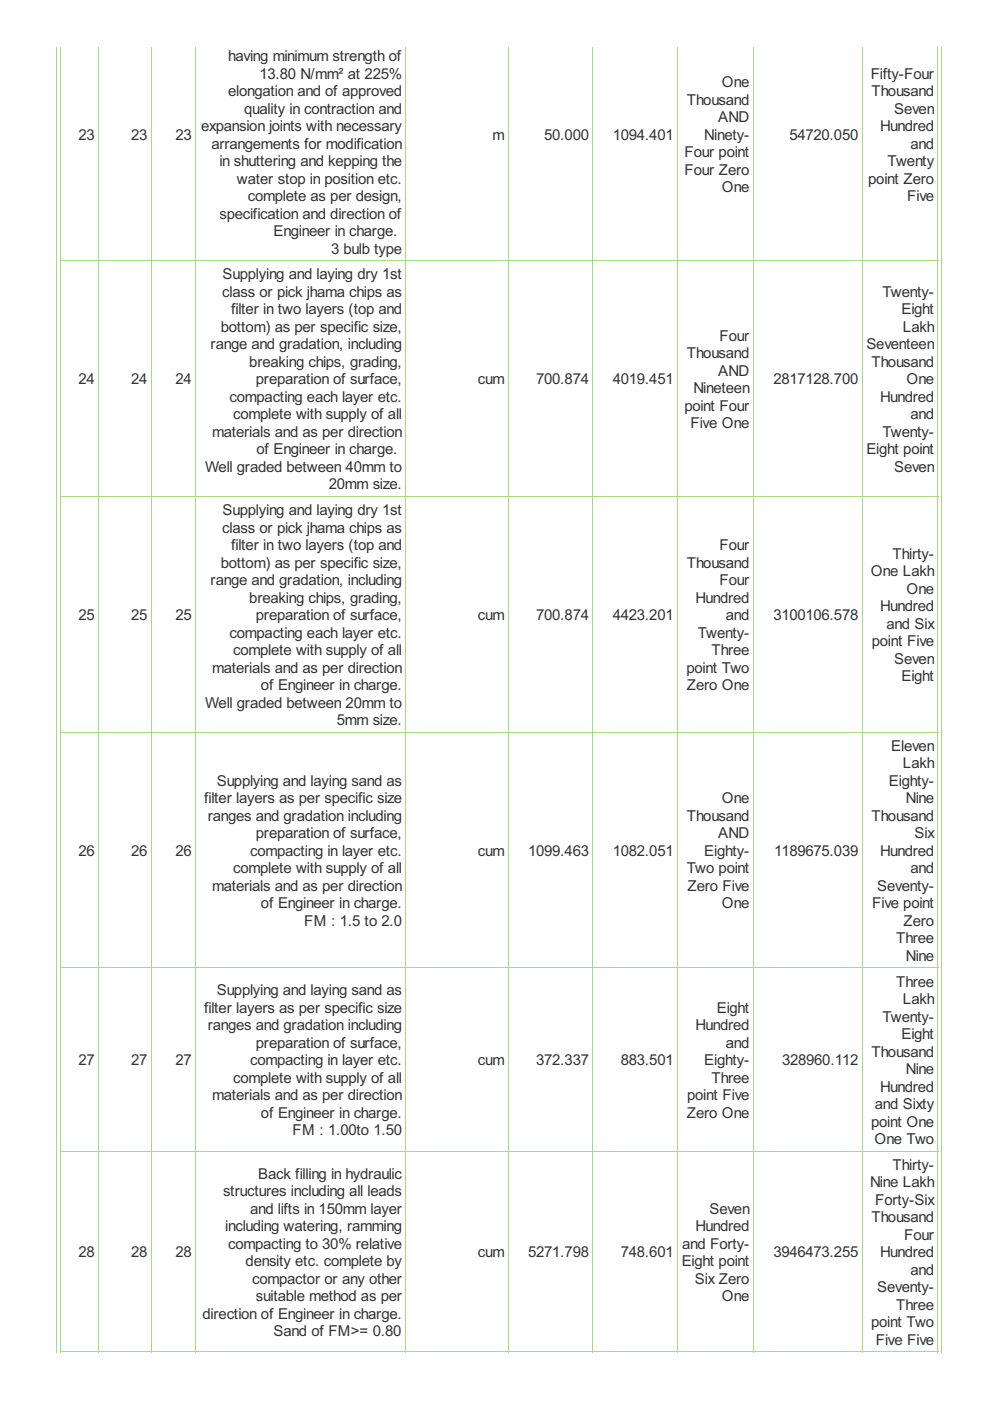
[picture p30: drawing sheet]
<svg xmlns="http://www.w3.org/2000/svg" width="210mm" height="297mm" viewBox="0 0 210 297" stroke-linecap="round" stroke-linejoin="round" font-family="sans-serif">
<defs><g id="words">
<g font-size="3.6" fill="#333">
<text x="48.4" y="12.9">having minimum strength of</text>
<text x="55" y="16.6">13.80 N/mm² at 225%</text>
<text x="184.6" y="16.6">Fifty-Four</text>
<text x="48.4" y="20.4">elongation and of approved</text>
<text x="145.6" y="22.2">Thousand</text>
<text x="153" y="18.5">One</text>
<text x="184.8" y="20.4">Thousand</text>
<text x="16.6" y="29.6">23</text>
<text x="27.8" y="29.6">23</text>
<text x="37.2" y="29.6">23</text>
<text x="42.6" y="27.8">expansion joints with necessary</text>
<text x="51.8" y="24.1">quality in contraction and</text>
<text x="104.4" y="29.6">m</text>
<text x="115.4" y="29.6">50.000</text>
<text x="129.9" y="29.6">1094.401</text>
<text x="149.3" y="29.6">Ninety-</text>
<text x="152.3" y="25.9">AND</text>
<text x="167.4" y="29.6">54720.050</text>
<text x="186.6" y="27.8">Hundred</text>
<text x="189.6" y="24.1">Seven</text>
<text x="44.8" y="31.5">arrangements for modification</text>
<text x="46.5" y="35.2">in shuttering and kepping the</text>
<text x="145.2" y="33.4">Four point</text>
<text x="188.2" y="35.2">Twenty</text>
<text x="193.1" y="31.5">and</text>
<text x="50.2" y="38.9">water stop in position etc.</text>
<text x="145.2" y="37.1">Four Zero</text>
<text x="153" y="40.8">One</text>
<text x="184.1" y="38.9">point Zero</text>
<text x="46.5" y="46.4">specification and direction of</text>
<text x="52.6" y="42.6">complete as per design,</text>
<text x="192.4" y="42.6">Five</text>
<text x="58" y="50.1">Engineer in charge.</text>
<text x="70.2" y="53.8">3 bulb type</text>
<text x="47.2" y="59.2">Supplying and laying dry 1st</text>
<text x="47.1" y="62.9">class or pick jhama chips as</text>
<text x="187.1" y="62.9">Twenty-</text>
<text x="46.8" y="70.3">bottom) as per specific size,</text>
<text x="49" y="66.6">filter in two layers (top and</text>
<text x="191.1" y="66.6">Eight</text>
<text x="191.4" y="70.3">Lakh</text>
<text x="44.7" y="74.1">range and gradation, including</text>
<text x="52.9" y="77.8">breaking chips, grading,</text>
<text x="145.6" y="75.9">Thousand</text>
<text x="152.6" y="72.2">Four</text>
<text x="183.7" y="74.1">Seventeen</text>
<text x="184.8" y="77.8">Thousand</text>
<text x="16.6" y="81.5">24</text>
<text x="27.8" y="81.5">24</text>
<text x="37.2" y="81.5">24</text>
<text x="54.3" y="81.5">preparation of surface,</text>
<text x="101.3" y="81.5">cum</text>
<text x="113.7" y="81.5">700.874</text>
<text x="129.9" y="81.5">4019.451</text>
<text x="147" y="83.3">Nineteen</text>
<text x="152.3" y="79.6">AND</text>
<text x="164" y="81.5">2817128.700</text>
<text x="192.2" y="81.5">One</text>
<text x="48.7" y="85.2">compacting each layer etc.</text>
<text x="49.5" y="88.9">complete with supply of all</text>
<text x="145.1" y="87.1">point Four</text>
<text x="186.6" y="85.2">Hundred</text>
<text x="193.1" y="88.9">and</text>
<text x="45" y="92.6">materials and as per direction</text>
<text x="146.4" y="90.8">Five One</text>
<text x="187.1" y="92.6">Twenty-</text>
<text x="43.5" y="100.1">Well graded between 40mm to</text>
<text x="54.4" y="96.3">of Engineer in charge.</text>
<text x="183.7" y="96.3">Eight point</text>
<text x="189.6" y="100.1">Seven</text>
<text x="69.7" y="103.8">20mm size.</text>
<text x="47.1" y="112.9">class or pick jhama chips as</text>
<text x="47.2" y="109.2">Supplying and laying dry 1st</text>
<text x="49" y="116.6">filter in two layers (top and</text>
<text x="152.6" y="116.6">Four</text>
<text x="189.3" y="118.5">Thirty-</text>
<text x="44.7" y="124">range and gradation, including</text>
<text x="46.8" y="120.3">bottom) as per specific size,</text>
<text x="145.6" y="120.3">Thousand</text>
<text x="152.6" y="124">Four</text>
<text x="184.6" y="122.2">One Lakh</text>
<text x="192.2" y="125.9">One</text>
<text x="16.6" y="131.5">25</text>
<text x="27.8" y="131.5">25</text>
<text x="37.2" y="131.5">25</text>
<text x="52.9" y="127.8">breaking chips, grading,</text>
<text x="54.3" y="131.5">preparation of surface,</text>
<text x="101.3" y="131.5">cum</text>
<text x="113.7" y="131.5">700.874</text>
<text x="129.9" y="131.5">4423.201</text>
<text x="147.5" y="127.8">Hundred</text>
<text x="153.9" y="131.5">and</text>
<text x="164" y="131.5">3100106.578</text>
<text x="186.6" y="129.6">Hundred</text>
<text x="48.7" y="135.2">compacting each layer etc.</text>
<text x="147.9" y="135.2">Twenty-</text>
<text x="184.9" y="137.1">point Five</text>
<text x="188" y="133.3">and Six</text>
<text x="45" y="142.6">materials and as per direction</text>
<text x="49.5" y="138.9">complete with supply of all</text>
<text x="145.6" y="142.6">point Two</text>
<text x="150.9" y="138.9">Three</text>
<text x="189.6" y="140.8">Seven</text>
<text x="55.3" y="146.3">of Engineer in charge.</text>
<text x="145.6" y="146.3">Zero One</text>
<text x="191.1" y="144.5">Eight</text>
<text x="43.5" y="150">Well graded between 20mm to</text>
<text x="71.4" y="153.8">5mm size.</text>
<text x="188.9" y="159.2">Eleven</text>
<text x="45.9" y="166.6">Supplying and laying sand as</text>
<text x="188.5" y="166.6">Eighty-</text>
<text x="191.4" y="162.9">Lakh</text>
<text x="43.3" y="170.3">filter layers as per specific size</text>
<text x="153" y="170.3">One</text>
<text x="192" y="170.3">Nine</text>
<text x="44" y="174">ranges and gradation including</text>
<text x="54.3" y="177.8">preparation of surface,</text>
<text x="145.6" y="174">Thousand</text>
<text x="152.3" y="177.8">AND</text>
<text x="184.8" y="174">Thousand</text>
<text x="193.9" y="177.8">Six</text>
<text x="16.6" y="181.5">26</text>
<text x="27.8" y="181.5">26</text>
<text x="37.2" y="181.5">26</text>
<text x="49.5" y="185.2">complete with supply of all</text>
<text x="53" y="181.5">compacting in layer etc.</text>
<text x="101.3" y="181.5">cum</text>
<text x="112" y="181.5">1099.463</text>
<text x="129.9" y="181.5">1082.051</text>
<text x="145.6" y="185.2">Two point</text>
<text x="149.3" y="181.5">Eighty-</text>
<text x="164.1" y="181.5">1189675.039</text>
<text x="186.6" y="181.5">Hundred</text>
<text x="193.1" y="185.2">and</text>
<text x="45" y="188.9">materials and as per direction</text>
<text x="145.8" y="188.9">Zero Five</text>
<text x="186" y="188.9">Seventy-</text>
<text x="55.3" y="192.6">of Engineer in charge.</text>
<text x="64.5" y="196.3">FM : 1.5 to 2.0</text>
<text x="153" y="192.6">One</text>
<text x="184.9" y="192.6">Five point</text>
<text x="191.6" y="196.3">Zero</text>
<text x="190" y="200">Three</text>
<text x="192" y="203.8">Nine</text>
<text x="190" y="209.2">Three</text>
<text x="43.3" y="214.7">filter layers as per specific size</text>
<text x="45.9" y="211">Supplying and laying sand as</text>
<text x="152" y="214.7">Eight</text>
<text x="191.4" y="212.9">Lakh</text>
<text x="44" y="218.5">ranges and gradation including</text>
<text x="147.5" y="218.5">Hundred</text>
<text x="187.1" y="216.6">Twenty-</text>
<text x="191.1" y="220.3">Eight</text>
<text x="16.6" y="225.9">27</text>
<text x="27.8" y="225.9">27</text>
<text x="37.2" y="225.9">27</text>
<text x="53" y="225.9">compacting in layer etc.</text>
<text x="54.3" y="222.2">preparation of surface,</text>
<text x="101.3" y="225.9">cum</text>
<text x="113.7" y="225.9">372.337</text>
<text x="131.6" y="225.9">883.501</text>
<text x="149.3" y="225.9">Eighty-</text>
<text x="153.9" y="222.2">and</text>
<text x="165.8" y="225.9">328960.112</text>
<text x="184.8" y="224">Thousand</text>
<text x="192" y="227.7">Nine</text>
<text x="45" y="233.3">materials and as per direction</text>
<text x="49.5" y="229.6">complete with supply of all</text>
<text x="145.7" y="233.3">point Five</text>
<text x="150.9" y="229.6">Three</text>
<text x="186.6" y="231.5">Hundred</text>
<text x="55.3" y="237">of Engineer in charge.</text>
<text x="145.6" y="237">Zero One</text>
<text x="184.7" y="238.9">point One</text>
<text x="185.5" y="235.2">and Sixty</text>
<text x="62" y="240.7">FM : 1.00to 1.50</text>
<text x="185.4" y="242.6">One Two</text>
<text x="54.8" y="249.9">Back filling in hydraulic</text>
<text x="184.5" y="251.7">Nine Lakh</text>
<text x="189.3" y="248">Thirty-</text>
<text x="47.3" y="253.6">structures including all leads</text>
<text x="53" y="257.3">and lifts in 150mm layer</text>
<text x="150.4" y="257.3">Seven</text>
<text x="185.5" y="255.4">Forty-Six</text>
<text x="47.8" y="261">including watering, ramming</text>
<text x="147.5" y="261">Hundred</text>
<text x="184.8" y="259.2">Thousand</text>
<text x="191.7" y="262.9">Four</text>
<text x="16.6" y="266.6">28</text>
<text x="27.8" y="266.6">28</text>
<text x="37.2" y="266.6">28</text>
<text x="48.4" y="264.7">compacting to 30% relative</text>
<text x="52.1" y="268.4">density etc. complete by</text>
<text x="101.3" y="266.6">cum</text>
<text x="112" y="266.6">5271.798</text>
<text x="131.6" y="266.6">748.601</text>
<text x="144.5" y="268.4">Eight point</text>
<text x="144.6" y="264.7">and Forty-</text>
<text x="164" y="266.6">3946473.255</text>
<text x="186.6" y="266.6">Hundred</text>
<text x="53.5" y="272.2">compactor or any other</text>
<text x="54.3" y="275.9">suitable method as per</text>
<text x="147.3" y="272.2">Six Zero</text>
<text x="153" y="275.9">One</text>
<text x="186" y="274">Seventy-</text>
<text x="193.1" y="270.3">and</text>
<text x="43" y="279.6">direction of Engineer in charge.</text>
<text x="184.7" y="281.4">point Two</text>
<text x="190" y="277.7">Three</text>
<text x="58" y="283.3">Sand of FM&gt;= 0.80</text>
<text x="185.7" y="285.2">Five Five</text>
</g>
</g></defs>
<g fill="none" stroke="#a8da7f" stroke-width=".21">
<path d="M12.9 9.9v276.8M20.9 9.9v276.8M32 9.9v276.8M41.5 9.9v276.8M86.1 9.9v276.8M107.7 9.9v276.8M125.7 9.9v276.8M143.6 9.9v276.8M159.7 9.9v276.8M182.8 9.9v276.8M198.9 9.9v276.8M12.8 55.3h186.2"/>
<path d="M12.8 105.2h186.2M12.8 155.2h186.2M12.8 205.2h186.2M12.8 244.1h186.2M12.8 286.6h186.2"/>
</g>
<g fill="#a8da7f">
<path d="M12.8 286.5h.1v.3h-.1z"/>
<path d="M20.8 286.5h.2v.3h-.2z"/>
</g>
<path d="M20.8 286.6h11.3" fill="none" stroke="#a8da7f" stroke-width=".21"/>
<g fill="#a8da7f">
<path d="M20.8 286.5h.2v.3h-.2z"/>
<path d="M32 286.5h.1v.3h-.1z"/>
</g>
<path d="M32 286.6h9.6" fill="none" stroke="#a8da7f" stroke-width=".21"/>
<g fill="#a8da7f">
<path d="M32 286.5h.1v.3h-.1z"/>
<path d="M41.4 286.5h.2v.3h-.2z"/>
</g>
<path d="M41.4 286.6h44.7" fill="none" stroke="#a8da7f" stroke-width=".21"/>
<g fill="#a8da7f">
<path d="M41.4 286.5h.2v.3h-.2z"/>
<path d="M86 286.5h.1v.3h-.1z"/>
</g>
<path d="M86 286.6h21.8" fill="none" stroke="#a8da7f" stroke-width=".21"/>
<g fill="#a8da7f">
<path d="M86 286.5h.1v.3h-.1z"/>
<path d="M107.6 286.5h.2v.3h-.2z"/>
</g>
<path d="M107.6 286.6h18.2" fill="none" stroke="#a8da7f" stroke-width=".21"/>
<g fill="#a8da7f">
<path d="M107.6 286.5h.2v.3h-.2z"/>
<path d="M125.6 286.5h.2v.3h-.2z"/>
</g>
<path d="M125.6 286.6h18.1" fill="none" stroke="#a8da7f" stroke-width=".21"/>
<g fill="#a8da7f">
<path d="M125.6 286.5h.2v.3h-.2z"/>
<path d="M143.6 286.5h.1v.3h-.1z"/>
</g>
<path d="M143.6 286.6h16.2" fill="none" stroke="#a8da7f" stroke-width=".21"/>
<g fill="#a8da7f">
<path d="M143.6 286.5h.1v.3h-.1z"/>
<path d="M159.6 286.5h.2v.3h-.2z"/>
</g>
<path d="M159.6 286.6h23.3" fill="none" stroke="#a8da7f" stroke-width=".21"/>
<g fill="#a8da7f">
<path d="M159.6 286.5h.2v.3h-.2z"/>
<path d="M182.7 286.5h.2v.3h-.2z"/>
</g>
<path d="M182.7 286.6h16.3" fill="none" stroke="#a8da7f" stroke-width=".21"/>
<g fill="#a8da7f">
<path d="M182.7 286.5h.2v.3h-.2z"/>
<path d="M198.8 286.5h.2v.3h-.2z"/>
</g>
<path d="M11.9 9.9v276.9M199.7 9.9v276.9" fill="none" stroke="#a8da7f" stroke-width=".21"/>
<use href="#words"/>
</svg>
